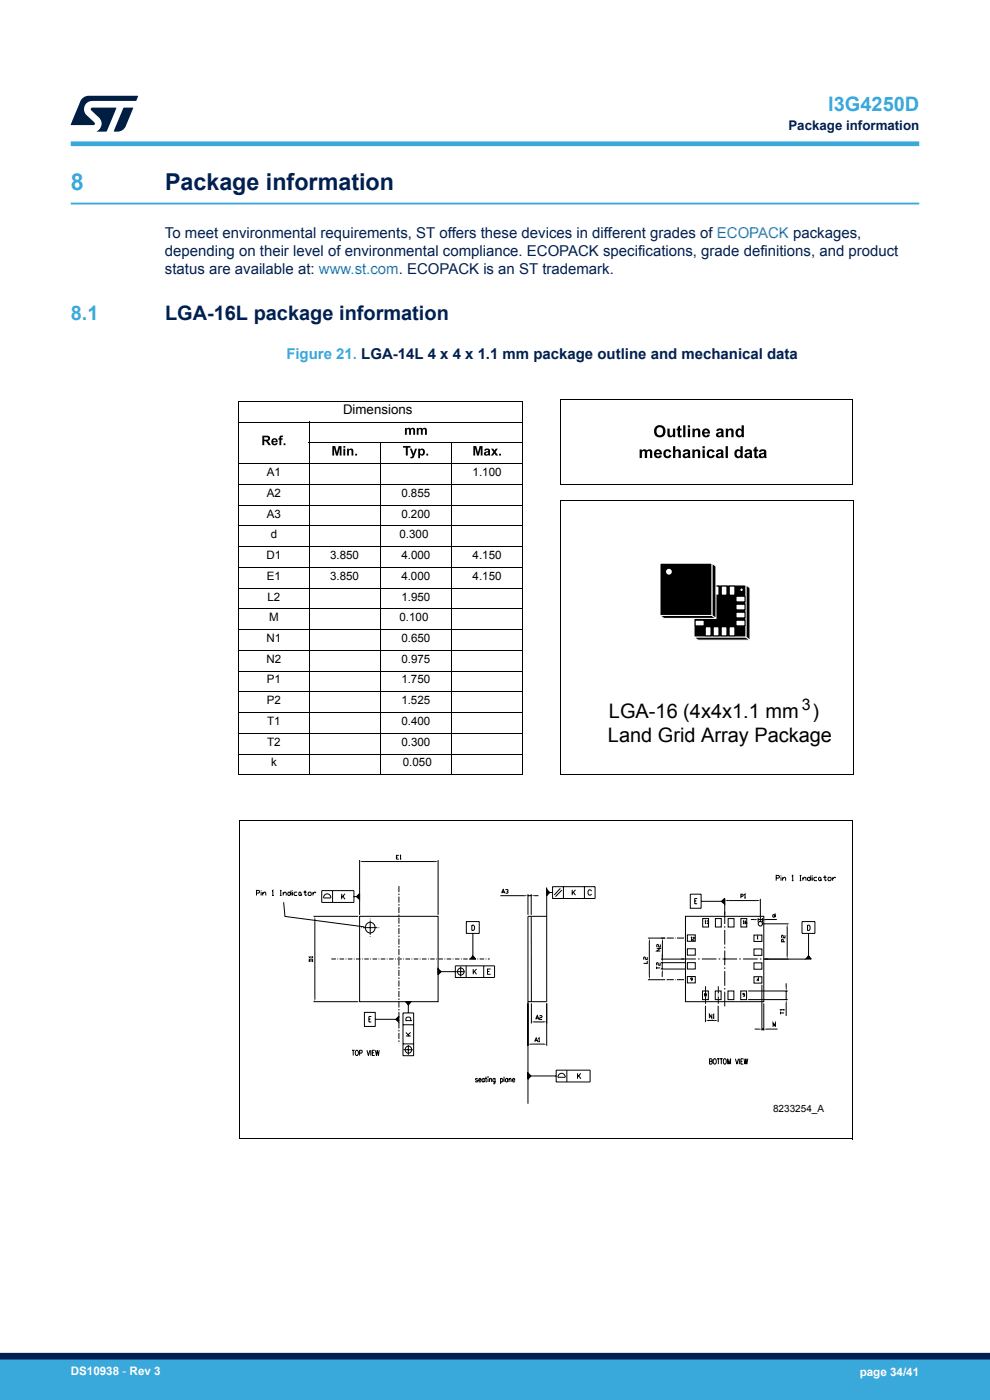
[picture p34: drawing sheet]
<svg xmlns="http://www.w3.org/2000/svg" width="210mm" height="297mm" viewBox="0 0 210 297" stroke-linecap="round" stroke-linejoin="round" font-family="sans-serif">
<defs><g id="words">
<text font-size="4.9" fill="#39a9dc" x="15" y="40.4">8</text>
<text font-size="4.9" fill="#002052" x="35" y="40.4">Package information</text>
<g font-size="4.2" fill="#39a9dc">
<text x="175.7" y="23.5">I3G4250D</text>
<text x="15" y="67.9">8.1</text>
</g>
<text font-size="4.2" fill="#002052" x="35" y="67.9">LGA-16L package information</text>
<g font-size="4.2">
<text x="129.2" y="152.4">LGA-16 (4x4x1.1 mm )</text>
<text x="129" y="157.3">Land Grid Array Package</text>
</g>
<text font-size="3.4" x="170.1" y="150.7">3</text>
<g font-size="3.2" fill="#002052">
<text x="35" y="50.5">To meet environmental requirements, ST offers these devices in different grades of ECOPACK packages,</text>
<text x="35" y="54.3">depending on their level of environmental compliance. ECOPACK specifications, grade definitions, and product</text>
<text x="35" y="58.1">status are available at: www.st.com. ECOPACK is an ST trademark.</text>
</g>
<text font-size="3.2" fill="#39a9dc" x="60.7" y="76.1">Figure 21. LGA-14L 4 x 4 x 1.1 mm package outline and mechanical data</text>
<text font-size="2.8" fill="#002052" x="167.2" y="27.5">Package information</text>
<text font-size="2.8" x="72.8" y="87.8">Dimensions</text>
<g font-size="2.5">
<text x="56.6" y="101">A1</text>
<text x="100.2" y="101">1.100</text>
<text x="56.6" y="105.4">A2</text>
<text x="85.1" y="105.4">0.855</text>
<text x="56.6" y="109.8">A3</text>
<text x="85.1" y="109.8">0.200</text>
<text x="56.5" y="118.6">D1</text>
<text x="57.4" y="114.2">d</text>
<text x="70" y="118.6">3.850</text>
<text x="84.7" y="114.2">0.300</text>
<text x="85.1" y="118.6">4.000</text>
<text x="100.2" y="118.6">4.150</text>
<text x="56.6" y="123">E1</text>
<text x="70" y="123">3.850</text>
<text x="85.1" y="123">4.000</text>
<text x="100.2" y="123">4.150</text>
<text x="56.7" y="127.4">L2</text>
<text x="57.1" y="131.8">M</text>
<text x="84.7" y="131.8">0.100</text>
<text x="85.1" y="127.4">1.950</text>
<text x="56.5" y="136.2">N1</text>
<text x="85.1" y="136.2">0.650</text>
<text x="56.5" y="140.6">N2</text>
<text x="85.1" y="140.6">0.975</text>
<text x="56.6" y="145">P1</text>
<text x="56.6" y="149.4">P2</text>
<text x="85.1" y="145">1.750</text>
<text x="85.1" y="149.4">1.525</text>
<text x="56.7" y="153.8">T1</text>
<text x="85.1" y="153.8">0.400</text>
<text x="56.7" y="158.2">T2</text>
<text x="85.1" y="158.2">0.300</text>
<text x="57.5" y="162.6">k</text>
<text x="85.5" y="162.6">0.050</text>
</g>
<g font-size="2.5" fill="#fff">
<text x="15" y="291.6">DS10938 - Rev 3</text>
<text x="182.4" y="291.9">page 34/41</text>
</g>
<text font-size="2.1" x="164" y="235.9">8233254_A</text>
</g></defs>
<path d="M15 43.2h180" fill="none" stroke="#39a9dc" stroke-width=".4"/>
<g fill="#000">
<path d="M55.6 92.4v2h.5v-.8l.4 .1 .5 .7h.5l-.7-.8a.58 .58 0 0 0 .5-.8 .58 .58 0 0 0-.8-.4zM56.1 92.8h.5a.26 .26 0 0 1 .3 .2 .26 .26 0 0 1-.3 .3h-.5zM57.7 93.2a.74 .74 0 0 0 .1 1.1 .74 .74 0 0 0 1.1-.3h-.4a.29 .29 0 0 1-.3 .2 .29 .29 0 0 1-.2-.4h.9a.7 .7 0 0 0-.3-.8 .7 .7 0 0 0-.9 .2zM58 93.3h.4l.1 .3h-.5zM59.4 92.5l-.1 .5h-.2v.3h.2v1.1h.4v-1.1h.2v-.3h-.2v-.2l.3-.1v-.3zM60.2 94.1v.3h.3v-.3z"/>
<path d="M70.5 94.6v2h.4v-1.5l.4 1.5h.4l.4-1.5v1.5h.3v-2h-.6l-.3 1.4-.4-1.4zM72.8 94.6v.4h.4v-.4zM72.8 95.2v1.4h.4v-1.4zM73.6 95.2v1.4h.4v-.8a.28 .28 0 0 1 .3-.4 .28 .28 0 0 1 .3 .3v.9h.4v-.9a.52 .52 0 0 0-.4-.6 .52 .52 0 0 0-.6 .3v-.2zM75.3 96.3v.3h.4v-.3z"/>
<path d="M85.9 90.8v1.4h.4v-.7a.33 .33 0 0 1 0-.3 .33 .33 0 0 1 .4-.1l.1 1.1h.4v-.8a.25 .25 0 0 1 .1-.3 .25 .25 0 0 1 .4 .1v1h.3v-.9a.5 .5 0 0 0-.3-.5 .5 .5 0 0 0-.6 .2l-.3-.2-.5 .2v-.2zM88.4 90.8v1.4h.4v-.7a.33 .33 0 0 1 0-.3 .33 .33 0 0 1 .4-.1l.1 1.1h.4v-.8a.25 .25 0 0 1 .1-.3 .25 .25 0 0 1 .3 .1l.1 1h.3v-.9a.5 .5 0 0 0-.3-.5 .5 .5 0 0 0-.6 .2l-.3-.2-.5 .2v-.2z"/>
<path d="M85.5 94.6v.4h.6v1.6h.4v-1.6h.6v-.4zM87 95.2l.5 1.4-.2 .3h-.3l.1 .3h.4l.3-.2 .7-1.8h-.4l-.4 1-.3-1z"/>
<path d="M88.7 95.2v2h.4v-.7a.68 .68 0 0 0 .9-.1 .68 .68 0 0 0 .1-.9 .56 .56 0 0 0-1-.1v-.2zM89.2 95.6l.1-.1a.43 .43 0 0 1 .4 .4 .43 .43 0 0 1-.4 .4l-.2-.2zM90.4 96.3v.3h.4v-.3z"/>
<path d="M100.4 94.6v2h.4v-1.5l.4 1.5h.4l.4-1.5v1.5h.4v-2h-.7l-.3 1.4-.4-1.4zM102.9 95.3l-.2 .3h.3a.27 .27 0 0 1 .3-.2 .27 .27 0 0 1 .3 .3 .69 .69 0 0 0-.9 .7l.2 .2 .7-.1v.1h.4l-.1-.9a.61 .61 0 0 0-.3-.6 .61 .61 0 0 0-.7 .2zM103.1 96.1l.4-.1a.23 .23 0 0 1 0 .3 .23 .23 0 0 1-.3 .1 .23 .23 0 0 1-.1-.3zM104.2 95.2l.5 .7-.6 .7h.5l.3-.4 .3 .4h.5l-.6-.7 .5-.7h-.4l-.3 .4-.3-.4zM105.9 96.3v.3h.4v-.3z"/>
<path d="M139.1 90.5a1.29 1.29 0 0 0 0 2 1.29 1.29 0 0 0 2-.5 1.28 1.28 0 0 0-.4-1.6 1.28 1.28 0 0 0-1.6 .1zM139.4 90.8a.8 .8 0 0 1 1.3 .6 .8 .8 0 0 1-1.1 .9l-.3-.6zM141.6 90.9v1.2a.65 .65 0 0 0 .4 .7 .65 .65 0 0 0 .8-.3v.2h.4v-1.8h-.5v.8a.43 .43 0 0 1 0 .6 .43 .43 0 0 1-.6-.1l-.1-1.3zM143.8 90.6v.3h-.3v.4h.3v.8a.54 .54 0 0 0 .1 .6 .54 .54 0 0 0 .7 0v-.4l-.3 .1-.1-.2v-.9h.4v-.4h-.4v-.6zM144.9 90.2v2.5h.5v-2.5zM145.9 90.2v.5h.5v-.5zM145.9 90.9v1.8h.5v-1.8zM146.9 90.9v1.8h.5v-1a.34 .34 0 0 1 .3-.4 .34 .34 0 0 1 .4 .3v1.1h.4v-1.1a.65 .65 0 0 0-.4-.7 .65 .65 0 0 0-.8 .3v-.3zM149.1 91.1a.93 .93 0 0 0 .1 1.5 .93 .93 0 0 0 1.4-.4h-.5a.36 .36 0 0 1-.4 .2 .36 .36 0 0 1-.3-.4h1.2a.87 .87 0 0 0-.4-1 .87 .87 0 0 0-1.1 .1zM149.5 91.4l.4-.1 .2 .4h-.7zM152.1 91.1l-.2 .3 .5 .1a.33 .33 0 0 1 .3-.2 .33 .33 0 0 1 .3 .3h-.1a.82 .82 0 0 0-1 .8 .68 .68 0 0 0 1.1 .1l.1 .2h.5l-.1-1.1a.8 .8 0 0 0-.6-.7 .8 .8 0 0 0-.8 .2zM152.4 92l.6-.1a.35 .35 0 0 1-.2 .5 .35 .35 0 0 1-.4-.3zM154 90.9v1.8h.4v-1a.35 .35 0 0 1 .3-.4 .35 .35 0 0 1 .4 .3v1.1h.5v-1.1a.65 .65 0 0 0-.4-.7 .65 .65 0 0 0-.8 .3v-.3zM156.2 91.1a.93 .93 0 0 0-.2 1.1 .93 .93 0 0 0 1.1 .5l.2-.2v.2h.5v-2.5h-.5v.9l-.5-.2zM156.6 91.4a.54 .54 0 0 1 .8 .2 .54 .54 0 0 1-.3 .8 .56 .56 0 0 1-.6-.3 .56 .56 0 0 1 .1-.7z"/>
</g>
<g fill="none" stroke="#000" stroke-width=".21">
<path d="M50.6 85.2h60.4M50.6 89.6h60.4M50.6 98.4h60.4M50.7 85.3v13M50.7 98.5v65.8M65.5 94h45.5M65.6 89.5v75M80.7 93.9v70.6M95.8 93.9v70.6M110.9 85.3v13M110.9 98.5v65.8M118.9 84.7v18"/>
<path d="M118.9 84.8h62.1M180.9 84.8v18M50.6 102.8h60.4M50.6 107.2h60.4M50.6 111.6h60.4M50.6 116h60.4M118.8 102.7h62.1M118.9 106.1v58.1M118.9 106.2h62.3M181.1 106.2v58.1M50.6 120.4h60.4M50.6 124.8h60.4"/>
<path d="M50.6 129.2h60.4M50.6 133.6h60.4M50.6 138h60.4M50.6 142.4h60.4M50.6 146.8h60.4M50.6 151.2h60.4M50.6 155.6h60.4M50.6 160h60.4M50.6 164.4h60.4M118.8 164.2h62.3"/>
</g>
<g fill="#fff">
<path d="M132.5 115.6h34v24.1h-34z"/>
<path d="M140 119.5h19.1v16.3h-19.1z"/>
</g>
<path d="M140 119.5h11v11.1h-11zM147.2 124.1h11.1v11.1h-11.1zM147.2 135.2h11.1l.8 .6h-11.1zM158.3 124.1l.8 .6v11.1l-.8-.6z" fill="#000"/>
<path d="M140 119.5h11v11.1h-11zM147.2 135.2h11.1l.8 .6h-11.1zM147.2 124.1h11.1v11.1h-11.1zM158.3 124.1l.8 .6v11.1l-.8-.6z" fill="none" stroke="#fff" stroke-width=".21"/>
<path d="M154.7 133h1.2v1.9h-1.2z" fill="#fff"/>
<path d="M154.7 133h1.2v1.9h-1.2z" fill="none" stroke="#000" stroke-width=".21"/>
<path d="M153 133h1.2v1.9h-1.2z" fill="#fff"/>
<path d="M153 133h1.2v1.9h-1.2z" fill="none" stroke="#000" stroke-width=".21"/>
<path d="M151.3 133h1.2v1.9h-1.2z" fill="#fff"/>
<path d="M151.3 133h1.2v1.9h-1.2z" fill="none" stroke="#000" stroke-width=".21"/>
<path d="M149.6 133h1.2v1.9h-1.2z" fill="#fff"/>
<path d="M149.6 133h1.2v1.9h-1.2z" fill="none" stroke="#000" stroke-width=".21"/>
<path d="M156.1 131.6h1.9v1.2h-1.9z" fill="#fff"/>
<path d="M156.1 131.6h1.9v1.2h-1.9z" fill="none" stroke="#000" stroke-width=".21"/>
<path d="M147.5 131.6h1.9v1.2h-1.9z" fill="#fff"/>
<path d="M147.5 131.6h1.9v1.2h-1.9z" fill="none" stroke="#000" stroke-width=".21"/>
<path d="M156.1 129.9h1.9v1.2h-1.9z" fill="#fff"/>
<path d="M156.1 129.9h1.9v1.2h-1.9z" fill="none" stroke="#000" stroke-width=".21"/>
<path d="M156.1 128.2h1.9v1.2h-1.9z" fill="#fff"/>
<path d="M156.1 128.2h1.9v1.2h-1.9z" fill="none" stroke="#000" stroke-width=".21"/>
<path d="M156.1 126.5h1.9v1.2h-1.9z" fill="#fff"/>
<path d="M156.1 126.5h1.9v1.2h-1.9z" fill="none" stroke="#000" stroke-width=".21"/>
<path d="M154.7 124.3h1.2v2h-1.2z" fill="#fff"/>
<path d="M154.7 124.3h1.2v2h-1.2z" fill="none" stroke="#000" stroke-width=".21"/>
<path d="M153 124.3h1.2v2h-1.2z" fill="#fff"/>
<path d="M153 124.3h1.2v2h-1.2z" fill="none" stroke="#000" stroke-width=".21"/>
<path d="M151.3 124.3h1.2v2h-1.2z" fill="#fff"/>
<path d="M151.3 124.3h1.2v2h-1.2z" fill="none" stroke="#000" stroke-width=".21"/>
<path d="M140 130.6h11l.9 .6h-11.1zM151 119.5l.9 .6v11.1l-.9-.6z" fill="#000"/>
<path d="M151 119.5l.9 .6v11.1l-.9-.6zM140 130.6h11l.9 .6h-11.1z" fill="none" stroke="#fff" stroke-width=".21"/>
<g fill="#fff">
<circle cx="157.3" cy="125.1" r=".25"/>
<circle cx="141.9" cy="121.3" r=".62"/>
</g>
<g fill="none" stroke="#000" stroke-width=".21">
<path d="M50.9 174v67.6M50.9 174.1h130M180.9 174.1v67.6M54.4 189.5h.5l.2-.4-.2-.2h-.5v1.1M55.4 188.9v.2M55.4 189.3v.7M55.7 189.6l.5-.3 .2 .7M55.7 189.3v.7M57.7 189.1l.2-.2v1.1M57.7 190h.4M59.4 190h.3M59.4 188.9h.3"/>
<path d="M59.6 188.9v1.1M60.1 189.6l.4-.3 .2 .2v.5M60.1 189.3v.7M60.2 191.5l.2 2.9 16.9 2.2M61.2 189.3l.5 .3-.3 .4-.3-.2zM61.7 188.9v1.1M62 188.9v.2M62 189.3v.7M63 189.3h-.4l-.2 .2v.3l.2 .2h.4M63.5 189.3l.4 .2-.2 .5-.3-.2zM63.9 189.8l.1 .2M64.4 189.3h.6"/>
<path d="M64.7 188.9v.9l.2 .2 .1-.2M65.5 189.3h.4l.1 .2-.1 .5-.5-.2v-.3zM66.4 189.3v.7M66.5 194.4h9.5M66.8 195.2v16.5M67 189.5l-.3-.2-.3 .3M68.2 188.9h6.9v2.5h-6.9zM68.9 189.9a.77 .77 0 0 1 .8-.2 .77 .77 0 0 1 .5 .8h-1.6zM70.5 188.9v2.5M72.5 189.6v1.2M72.7 190.1l.5 .7M73.2 189.6l-.7 .8"/>
<path d="M75 190.2h.6l.7-.7v1.4l-.7-.7M76.1 189.9v.6l-.3-.3zM76.3 182.5v11.6M76.3 194.4h16.6v18.1h-16.6zM77 182.8h15.2M84.1 181.9h.2M84.6 181.5h-.5v.8h.5M84.9 181.6l.1-.1v.8M84.9 182.3h.2M92.9 182.5v11.6M98.9 195.5h2.8v2.5h-2.8zM100.1 196.3a.56 .56 0 0 1 .6 .5 .56 .56 0 0 1-.6 .6z"/>
<path d="M100.3 198v4.8l.6 .7h-1.2l.6-.7M106.1 190h5.1M106.5 189.5l.2-.8 .3 .8M106.5 189.3h.5M107.2 188.8l.2-.1 .4 .1v.2l-.3 .1M107.6 189.1l.2 .2-.2 .2-.4-.1M112 189.7v4.4M112 190h.7M112.7 194.4v18.1M112.7 189.7v4.4M113.5 190h.7M116 188.3v24.2h-4"/>
<path d="M116 194.4h-4v39.8M116.1 189.1l.3 .2-.3 .4zM117.2 189.3h-.6l-.6 .7v-1.3l.6 .6M117.2 188.1h9v2.5h-9zM118.9 188.5l-1.3 1.4M119.2 188.8l-1.4 1.4M119.5 188.1v2.5M121.4 188.8v1.1M121.6 189.3l.5 .6M122.1 188.8l-.7 .7M124 188.1v2.5M125.5 189.1l-.2-.3a.53 .53 0 0 0-.6 .5 .53 .53 0 0 0 .6 .6l.2-.2"/>
<path d="M137.4 199h3.7M137.7 199.8v7.2M140.5 199.8v2.8M145.4 194.4h16.6v18.1h-16.6zM145.8 198.3h1.7v1.4h-1.7zM146.4 189.7h2.3v3h-2.3zM146.6 199l.1-.2v.7M146.6 199.5h.2M146.9 199l.3-.2 .1 .2-.4 .3v.2h.4M147.4 191.1h.3M147.9 190.6h-.5v1.1h.5M149.1 194.9h1.2v1.8h-1.2z"/>
<path d="M149.6 195.5v-.2v.6M149.6 195.9h.1M149.9 195.5l.3-.2 .1 .2-.2 .2M150.2 195.7v.2h-.3M151.8 194.9h1.2v1.8h-1.2zM153 191.2l.7 .6v-1.2l-.7 .6h-4.3M153.3 191.2l.3-.3v.6zM153.7 190.7v3.4M154.5 194.9h1.2v1.8h-1.2zM154.5 191h6M157.2 190.1h.3l.2-.2-.2-.2h-.3v.8M157.2 194.9h1.2v1.8h-1.2z"/>
<path d="M157.6 195.5l.1-.2v.6M157.6 195.9h.3M157.9 189.9l.1-.2v.8M157.9 190.5h.3M158.3 195.4l-.3 .1v.4h.4l-.1-.2h-.3M159.3 195.1h.7M159.9 198.4h1.7v1.3h-1.7zM160.6 198.7l.1-.1v.6M160.6 199.2h.2M160.8 195.1h.9M160.8 194.8v.8M161.3 190.7v4.9"/>
<path d="M161.6 196h5.7M161.7 194.8v.8M162.5 195.1h2.3M164 194l.4 .3-.2 .3-.3-.2zM164.4 193.8v.8M164.6 186.3h.6l.1-.4-.1-.2h-.6v1.1M165.7 185.7v.2M165.7 186.1v.7M166 186.5l.5-.4 .2 .2v.5M166 186.1v.7M166.1 199.8v-.4l-.2-.2-.1 .6h.7M166.5 198.4v.6h-.2l-.3-.6-.2 .1 .1 .5"/>
<path d="M167 196.8v5.8M168 185.9l.2-.2v1.1M168 186.8h.3M169.6 186.8h.4M169.6 185.7h.4M169.8 185.7v1.1M170.1 195.5h2.8v2.5h-2.8zM170.3 186.5l.5-.4 .2 .2v.5M170.3 186.1v.7M171.3 186.3l.4-.2 .3 .4-.5 .3-.2-.2zM171.3 196.3a.61 .61 0 0 1 .6 .4 .61 .61 0 0 1-.2 .6l-.4 .1zM171.5 198v4.8l.6 .7h-1.2l.6-.7"/>
<path d="M172 185.7v1.1M172.3 185.7v.2M172.3 186.1v.7M173.3 186.1h-.5l-.2 .2 .2 .5h.5M173.6 186.3l.2-.2 .3 .2v.3l-.1 .2-.4-.2zM174.1 186.6l.2 .2M174.6 186.1h.7M175 185.7v.9l.1 .2 .2-.2M175.8 186.1l.5 .2v.3l-.2 .2h-.3l-.2-.2zM176.6 186.1v.7M177.3 186.3l-.3-.2-.4 .4M65.6 204l.1-.5h.5l.1 .5"/>
<path d="M65.6 203.9h.7M66.3 203h-.7l.1 .2M66.3 202.9v.3M66.5 212.5h9.5M77.3 214.8h2.3v3h-2.3zM78.3 216.2h.3M78.8 215.6h-.5v1.2h.5M83.9 216.2l.7 .7v-1.3l-.7 .6h-4.3M84.2 216.2l.3-.2v.6zM85.5 217.4h2.2M85.5 214.9h2.2v9.1h-2.2zM86.1 219.8h1"/>
<path d="M86.1 219l.7 .8M86.2 215.8h.8l.1 .7h-1zM86.3 212.7h.6l-.3 .3zM86.6 213.2l.6-.7h-1.2l.6 .7v1.7M87.1 219l-.6 .5M87.1 216.5h.1M93 205.8l.4 .3-.4 .4zM96.6 204.9h8.3v2.5h-8.3zM96.6 206.1h-3l-.7 .7v-1.3l.7 .6M96.8 206.1h1.8M97.7 205.1v2.1M98.9 204.9v2.5"/>
<path d="M100.3 202.9l.3 .4h-.6zM100.4 205.6v1.1M100.6 206.1l.5 .6M101.1 205.6l-.7 .7M102.6 204.9v2.5M103.4 206.1h.4M104.1 205.6h-.7v1.1h.7M112.7 212.9v4.2M113.5 216.8h1.7M113.7 216.3l.3-.9 .2 .9M113.7 216h.5M114.5 215.6l.1-.2 .4 .2-.2 .3-.3 .1v.3h.5"/>
<path d="M116 212.9v9M137.3 203.8v.6h-.8M137.3 203v.5h-.3l-.1-.4-.3-.1-.1 .1 .1 .4M137.4 207.8h3.7M139.3 205.1v.5M139.3 205.3h.7M139.3 201.2h.8l-.8 .6h.8M140 204.2v.6h-.2l-.2-.5-.2-.1-.1 .1 .1 .5M140.1 200.4v.5h-.3l-.2-.5-.3 .1 .1 .4M140.2 204.2h5.3M140.2 205.6h5.3M140.2 203.5h4.9"/>
<path d="M140.5 202.6v.8M140.5 204.2v1.4M140.5 206.4v.8M145.8 201.3h1.7v1.3h-1.7zM145.8 204.2h1.7v1.4h-1.7zM145.8 207.2h1.7v1.3h-1.7zM146.9 207.8l-.4-.2 .1-.2 .3 .2v.2l-.3 .2M149 210.2h1.3v1.9h-1.3zM149.5 211v-.3l.3 .1-.3 .3v.2h.2l.1-.1-.1-.2M149.6 213.4v3.4M150.4 216.5h1.2M151 215.2v.8l-.5-.8v.8"/>
<path d="M151.2 215.3l.2-.1v.8M151.2 216h.3M151.7 210.2h1.3v1.9h-1.3zM152.3 213.4v3.4M154.4 210.2h1.3v1.9h-1.3zM157.1 210.2h1.3v1.9h-1.3zM158 210.7h-.4v.2l.4 .1-.1 .3-.3-.1M158.7 210.2h8.4M158.7 212.1h8.4M159.9 207.2h1.7v1.4h-1.7zM159.9 204.3h1.7v1.3h-1.7zM159.9 201.3h1.7v1.4h-1.7z"/>
<path d="M160.1 218.3h.7M161 207.9h-.4l.3-.4v.6M161.6 208.9v9.7M161.6 218.3h.4M162 212.9v5.7M162 203.5h8.9M162.8 218.3h2.1M164 217.8v-.8l.2 .6 .3-.6v.8M165.6 214.9h.7M165.6 214.6v.6M166.3 214.1v.3M166.3 214.2h-.7l.1 .2"/>
<path d="M166.8 208.6v.8M166.8 210.2v1.9M166.8 212.9v2.6M171.5 202.9l.3 .4h-.6zM74.7 222.8h.5M74.9 222.8v1.1M75.5 222.8a.52 .52 0 0 1 .5 .6 .52 .52 0 0 1-.5 .5l-.1-.4zM76.3 223.4l.5-.1v-.5h-.5v1.1M77.8 222.8l.3 1.1 .4-1.1M78.7 222.8v1.1M79 223.3h.3M79.5 222.8h-.5v1.1h.5"/>
<path d="M79.6 222.8l.3 1.1 .1-1.1 .3 1.1 .1-1.1M85.5 221.5h2.2M85.6 222.7h2M86.6 221.7v2.1M101.3 228.9l-.2-.1-.2 .1 .4 .3v.3l-.4-.1M101.5 229.1l.2 .4 .3-.1M101.7 228.8l.3 .1v.2h-.5zM102.7 228.9l-.1-.1a.36 .36 0 0 0-.4 .4 .36 .36 0 0 0 .4 .3l.1-.1M102.7 228.8v.7M103 228.8h.2M103.1 228.4v.9l.2 .2M103.5 228.4v.1z"/>
<path d="M103.5 228.9v.6M103.8 229l.2-.2 .2 .1 .1 .6M103.8 228.8v.7M105 228.8v1l-.3 .1M105 228.9l-.1-.1a.36 .36 0 0 0-.4 .4 .36 .36 0 0 0 .4 .3l.1-.1M106.2 228.9l.1-.1a.36 .36 0 0 1 .4 .4 .36 .36 0 0 1-.4 .3l-.1-.1M106.2 228.8v1.1M106.9 228.4v1.1M107.7 228.9l-.2-.1a.36 .36 0 0 0-.3 .4 .36 .36 0 0 0 .4 .3l.1-.1M107.7 228.8v.7M108 229l.2-.2 .2 .1v.6M108 228.8v.7"/>
<path d="M108.7 229.1l.2 .4 .3-.1M108.9 228.8l.2 .1 .1 .2h-.5zM112.1 228l.3 .3-.3 .3zM112.8 221.5h2.4M113.5 221l.2-.8 .3 .8M113.5 220.7h.5M114.2 220.3l.2-.1v.8M114.2 221h.3M118 228.3h-5.4l-.6 .6v-1.3l.6 .7M118 227h7.2v2.5h-7.2zM118.6 227.9a.77 .77 0 0 1 .9-.1 .77 .77 0 0 1 .4 .7h-1.6zM120.2 227v2.5"/>
<path d="M122.5 227.7v1.2M122.8 228.2l.4 .7M123.2 227.7l-.7 .8M150.5 225.2h.5l.1 .2-.1 .3-.5 .1v-1.2l.5 .1v.3l-.2 .2M151.5 224.6a.61 .61 0 0 1 .5 .6 .61 .61 0 0 1-.5 .6 .76 .76 0 0 1 0-1.2zM152.1 224.6h.5M152.4 224.6v1.2M152.7 224.6h.6M153 224.6v1.2M153.7 224.6a.61 .61 0 0 1 .4 .6 .61 .61 0 0 1-.4 .6l-.3-.5zM154.3 225.8v-1.2l.3 1.2 .4-1.2v1.2M156 224.6l.3 1.2 .3-1.2"/>
<path d="M156.8 224.6v1.2M157.2 225.2h.3M157.7 224.6h-.5v1.2h.5M157.8 224.6l.2 1.2 .2-1.2 .2 1.2 .2-1.2M50.8 241.6h130.1"/>
<circle cx="78.5" cy="196.8" r="1.09"/>
<circle cx="161.3" cy="196" r=".48"/>
<circle cx="97.7" cy="206.1" r=".72"/>
<circle cx="86.6" cy="222.7" r=".72"/>
</g>
<path d="M70.3 203.4h33.6" fill="none" stroke="#000" stroke-width=".21" stroke-dasharray="1 .3 .2 .3" stroke-linecap="butt"/>
<path d="M84.6 188v33.4" fill="none" stroke="#000" stroke-width=".21" stroke-dasharray="1.3 .3 .3 .3" stroke-linecap="butt"/>
<g fill="#000">
<path d="M66.8 194.4l.1 .8h-.2zM76.3 182.8l.7-.2v.3zM92.2 182.6l.7 .2-.7 .1zM111.2 189.9l.8 .1-.8 .1zM112.7 190l.8-.1v.2zM137.7 199l.2 .8h-.3zM140.5 199l.2 .8h-.3zM153.7 191.1l.8-.2v.3zM160 195l.8 .1-.8 .1zM160.5 190.9l.8 .2-.8 .1zM161.7 195.1l.8-.1v.2zM167 196l.1 .8h-.3z"/>
<path d="M66.7 211.7h.2l-.1 .8zM112.7 216.8l.8-.2v.3zM115.2 216.6l.8 .2-.8 .1zM137.6 207h.3l-.2 .8zM140.4 203.4h.2l-.1 .8zM140.5 205.6l.1 .8h-.2zM140.4 202.6h.3l-.2 .9zM149.6 216.5l.8-.1v.2zM151.6 216.4l.7 .1-.7 .1zM160.8 218.2l.8 .1-.8 .2zM162 218.3l.8-.1v.3zM166.7 209.4h.2l-.1 .8z"/>
<path d="M166.8 212.1l.1 .8h-.2zM166.8 202.6h.3l-.1 .9zM112 221.5l.8-.1v.3zM115.2 221.4l.8 .1-.8 .2z"/>
<path d="M135.7 95.3v1.9h.5v-.9a.41 .41 0 0 1 0-.5 .41 .41 0 0 1 .5-.1l.1 1.5h.5v-1.1a.31 .31 0 0 1 .2-.4 .31 .31 0 0 1 .4 .2v1.3h.5v-1.2a.62 .62 0 0 0-.5-.7 .62 .62 0 0 0-.7 .3l-.3-.3h-.4l-.4 .3v-.3zM138.9 95.6a.93 .93 0 0 0 .1 1.4 .93 .93 0 0 0 1.4-.3l-.5-.1a.37 .37 0 0 1-.4 .2 .37 .37 0 0 1-.3-.4h1.2a.87 .87 0 0 0-.4-1 .87 .87 0 0 0-1.1 .2zM139.3 95.8l.4-.1 .2 .4h-.7zM140.9 95.6a.93 .93 0 0 0 .1 1.4 .93 .93 0 0 0 1.4-.4l-.5-.1a.4 .4 0 0 1-.5 .3 .4 .4 0 0 1-.2-.6 .39 .39 0 0 1 .2-.5 .39 .39 0 0 1 .5 .3l.5-.1a.86 .86 0 0 0-1.5-.3zM142.8 94.7v2.5h.4v-.9a.38 .38 0 0 1 .2-.6 .38 .38 0 0 1 .5 .3v1.2h.5v-1.1a.65 .65 0 0 0-.3-.8 .65 .65 0 0 0-.9 .3v-.9zM145 95.5l-.2 .3 .5 .1a.33 .33 0 0 1 .3-.2 .33 .33 0 0 1 .3 .3h-.1a.79 .79 0 0 0-1 .9 .71 .71 0 0 0 1.2 .1v.2h.5l-.1-1.2a.8 .8 0 0 0-.5-.7 .8 .8 0 0 0-.9 .2zM145.4 96.5l.5-.2a.35 .35 0 0 1-.1 .5 .35 .35 0 0 1-.5-.3zM146.9 95.3v1.9h.5v-1.1a.34 .34 0 0 1 .3-.4 .34 .34 0 0 1 .3 .3l.1 1.2h.4v-1.2a.65 .65 0 0 0-.4-.7 .65 .65 0 0 0-.8 .3v-.3zM149 94.7v.4h.5v-.4zM149 95.3v1.9h.5v-1.9zM150.1 95.6a.93 .93 0 0 0 .1 1.4 .93 .93 0 0 0 1.4-.4l-.5-.1a.4 .4 0 0 1-.5 .3 .4 .4 0 0 1-.2-.6 .38 .38 0 0 1 .2-.5 .38 .38 0 0 1 .5 .3l.5-.1a.86 .86 0 0 0-1.5-.3zM152 95.5l-.1 .3 .4 .1a.28 .28 0 0 1 .4-.3 .28 .28 0 0 1 .2 .4 .79 .79 0 0 0-1 .9 .71 .71 0 0 0 1.1 .1l.1 .2h.4l-.1-1.2a.8 .8 0 0 0-.5-.7 .8 .8 0 0 0-.9 .2zM152.4 96.5l.6-.2a.35 .35 0 0 1-.2 .5 .35 .35 0 0 1-.5-.3zM153.9 94.7v2.5h.5v-2.5zM156 95.5a.93 .93 0 0 0-.2 1.2 .93 .93 0 0 0 1 .4l.3-.2v.3h.4v-2.5h-.4v.9l-.6-.3zM156.4 95.8a.54 .54 0 0 1 .7 .3 .54 .54 0 0 1-.3 .7 .56 .56 0 0 1-.6-.3 .56 .56 0 0 1 .2-.7zM158.1 95.5l-.2 .3 .5 .1a.33 .33 0 0 1 .3-.2 .33 .33 0 0 1 .3 .3h-.1a.79 .79 0 0 0-1 .9 .71 .71 0 0 0 1.2 .1v.2h.5l-.1-1.2a.8 .8 0 0 0-.5-.7 .8 .8 0 0 0-.9 .2zM158.5 96.5l.5-.2a.35 .35 0 0 1-.1 .5 .35 .35 0 0 1-.5-.3zM160 95v.3h-.2v.4h.2v.8a.54 .54 0 0 0 .2 .7 .54 .54 0 0 0 .7-.1l-.1-.3h-.2l-.1-.2v-.9h.3v-.4h-.3v-.6z"/>
<path d="M161.1 95.5l-.1 .3 .4 .1a.33 .33 0 0 1 .4-.2 .33 .33 0 0 1 .3 .3h-.1a.79 .79 0 0 0-1 .9 .71 .71 0 0 0 1.1 .1l.1 .2h.5l-.2-1.2a.8 .8 0 0 0-.5-.7 .8 .8 0 0 0-.9 .2zM161.5 96.5l.6-.2a.35 .35 0 0 1-.2 .5 .35 .35 0 0 1-.5-.3z"/>
</g>
<path d="M78.5 196.8h1.9M78.5 196.8v-2.1M78.5 196.8h-1.9M78.5 196.8v2.1M141.4 199h4.4M141.4 207.8h4.4M149.7 209.2v3.8M152.4 209.2v3.8" fill="none" stroke="#000" stroke-width=".21" stroke-dasharray="1.5 .3 .1 .3" stroke-linecap="butt"/>
<path d="M144.5 203.4h18.5M153.7 213.5v-20.1" fill="none" stroke="#000" stroke-width=".21" stroke-dasharray="3.1 .5 .3 .5" stroke-linecap="butt"/>
<path d="M15 30.5h180" fill="none" stroke="#39a9dc" stroke-width="1"/>
<g fill="#001e41">
<path d="M17.6 20.8l1.2-.5 10.5 .1-.5 1h-9.2a1.74 1.74 0 0 0-1.6 1 1.74 1.74 0 0 0 .3 2l1.7 1.6 .1 .2-.1 .3h-5l2.1-5z"/>
<path d="M26.2 22.9h2.1l-1.6 3.9a1.92 1.92 0 0 1-1.8 1.1h-.7l-.1-.1z"/>
<path d="M19.4 22.9l5.2-.1 .1 .1-2.1 5h-2.1a1.85 1.85 0 0 0 .5-2.9l-1.6-1.6-.2-.2z"/>
</g>
<g fill="#39a9dc">
<path d="M0 288.4h210v8.6h-210z" fill-rule="evenodd"/>
<path d="M-.1 288.4h210.2v4.4h-210.2z" fill-rule="evenodd"/>
</g>
<path d="M0 287.7h210" fill="none" stroke="#002052" stroke-width="1.4"/>
<use href="#words"/>
</svg>
